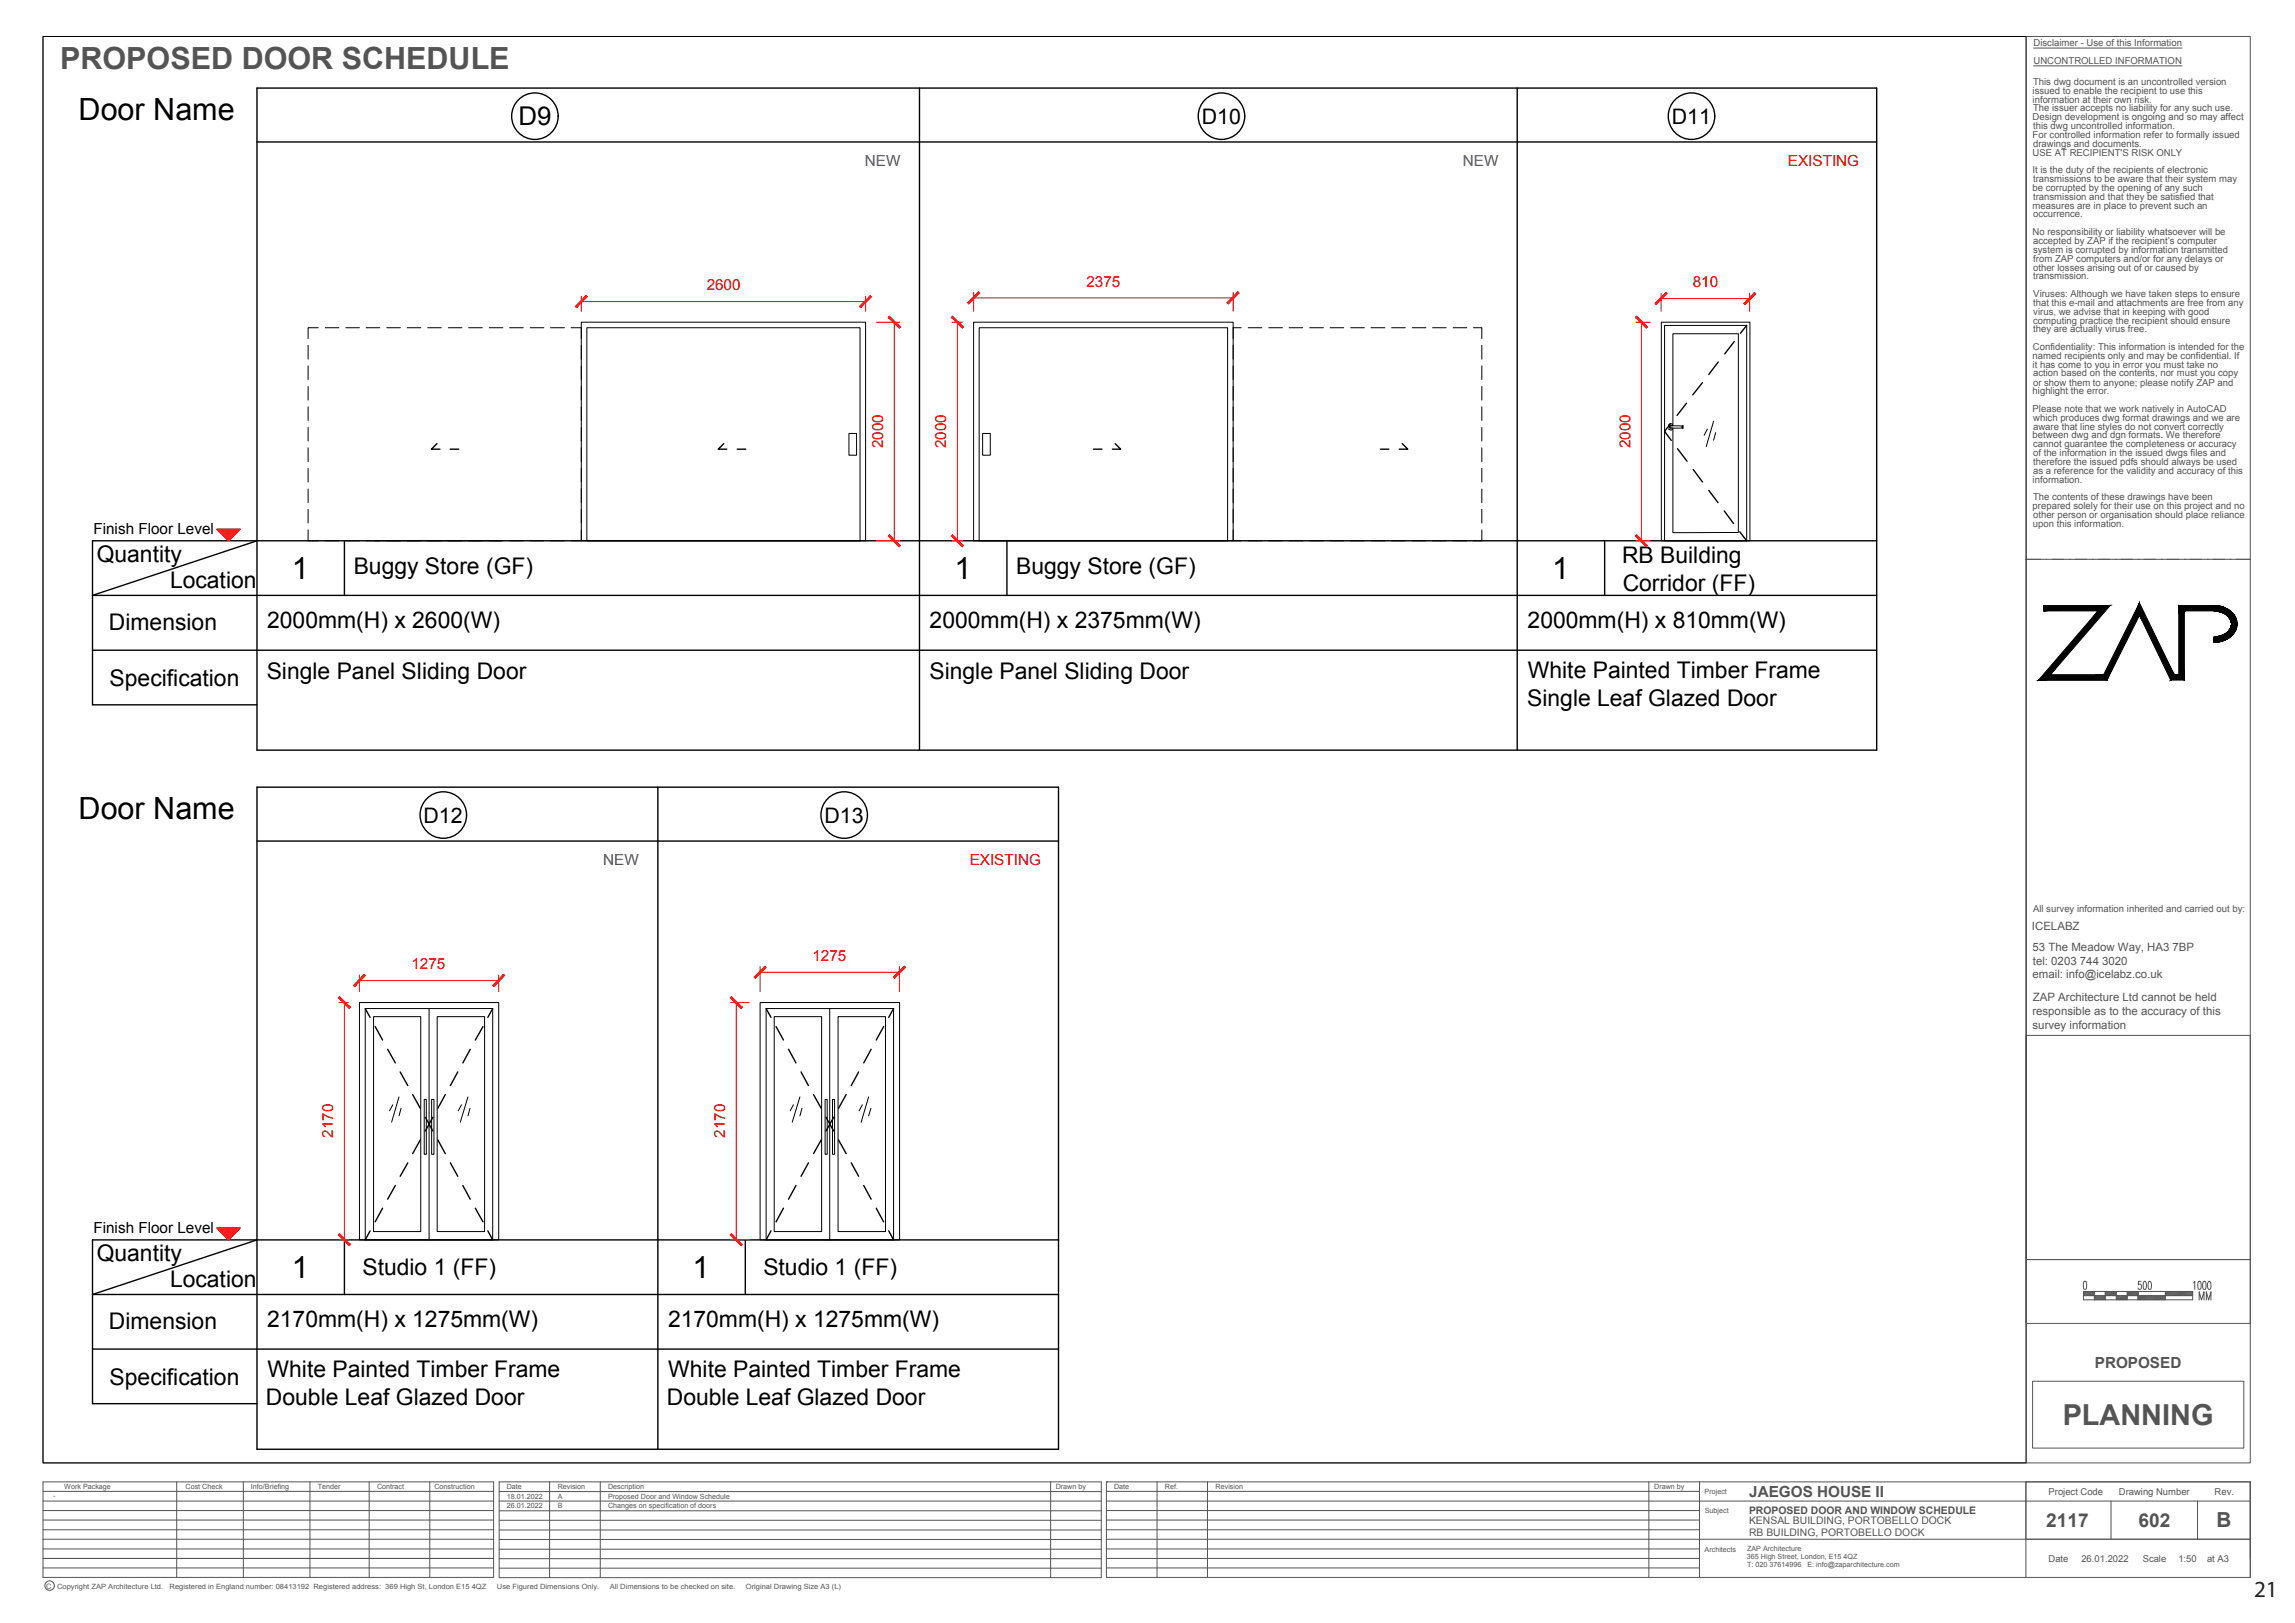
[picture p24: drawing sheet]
<svg xmlns="http://www.w3.org/2000/svg" width="420mm" height="297mm" viewBox="0 0 420 297" stroke-linecap="round" stroke-linejoin="round" font-family="sans-serif">
<defs><g id="words">
<text font-size="5.6" fill="#545454" x="11" y="12.7">PROPOSED DOOR SCHEDULE</text>
<g font-size="5.6">
<text x="14.4" y="21.9">Door Name</text>
<text x="53.4" y="105.9">1</text>
<text x="174.7" y="105.9">1</text>
<text x="284.1" y="105.9">1</text>
<text x="14.4" y="149.8">Door Name</text>
<text x="53.4" y="233.8">1</text>
<text x="126.7" y="233.8">1</text>
</g>
<text font-size="5.3" fill="#545454" x="377.5" y="260.7">PLANNING</text>
<text font-size="4.7" x="94.9" y="22.9">D9</text>
<g font-size="4.2">
<text x="17.7" y="102.9">Quantity</text>
<text x="31.1" y="107.5">Location</text>
<text x="64.7" y="105.1">Buggy Store (GF)</text>
<text x="186" y="105.1">Buggy Store (GF)</text>
<text x="296.8" y="103.1">RB Building</text>
<text x="297" y="108.1">Corridor (FF)</text>
<text x="19.9" y="115.3">Dimension</text>
<text x="48.9" y="114.8">2000mm(H) x 2600(W)</text>
<text x="170.1" y="114.8">2000mm(H) x 2375mm(W)</text>
<text x="279.6" y="114.8">2000mm(H) x 810mm(W)</text>
<text x="20.1" y="125.5">Specification</text>
<text x="48.8" y="124.2">Single Panel Sliding Door</text>
<text x="170.1" y="124.2">Single Panel Sliding Door</text>
<text x="279.6" y="124.2">White Painted Timber Frame</text>
<text x="279.5" y="129.2">Single Leaf Glazed Door</text>
<text x="17.7" y="230.8">Quantity</text>
<text x="66.3" y="233.3">Studio 1 (FF)</text>
<text x="139.7" y="233.3">Studio 1 (FF)</text>
<text x="31.1" y="235.4">Location</text>
<text x="19.9" y="243.3">Dimension</text>
<text x="48.9" y="242.8">2170mm(H) x 1275mm(W)</text>
<text x="122.3" y="242.8">2170mm(H) x 1275mm(W)</text>
<text x="20.1" y="253.4">Specification</text>
<text x="48.7" y="257.1">Double Leaf Glazed Door</text>
<text x="49" y="252">White Painted Timber Frame</text>
<text x="122" y="257.1">Double Leaf Glazed Door</text>
<text x="122.3" y="252">White Painted Timber Frame</text>
</g>
<text font-size="4.2" fill="#231f20" x="412.5" y="292.2">21</text>
<g font-size="3.9">
<text x="219.9" y="22.6">D10</text>
<text x="305.9" y="22.7">D11</text>
<text x="77.5" y="150.6">D12</text>
<text x="150.9" y="150.6">D13</text>
</g>
<text font-size="3.8" fill="#545454" x="405.6" y="279.5">B</text>
<g font-size="3.5" fill="#545454">
<text x="374.5" y="279.4">2117</text>
<text x="391.4" y="279.4">602</text>
</g>
<g font-size="2.8" fill="#00f">
<text x="158.3" y="30.3">NEW</text>
<text x="267.7" y="30.3">NEW</text>
<text x="110.4" y="158.3">NEW</text>
</g>
<g font-size="2.8" fill="#f00">
<text x="327.2" y="30.3">EXISTING</text>
<text x="129.3" y="53.2">2600</text>
<text x="198.8" y="52.5">2375</text>
<text x="309.8" y="52.6">810</text>
<text x="161.6" y="82" transform="rotate(-90 161.6 82)">2000</text>
<text x="173.2" y="82" transform="rotate(-90 173.2 82)">2000</text>
<text x="298.4" y="82" transform="rotate(-90 298.4 82)">2000</text>
<text x="177.5" y="158.2">EXISTING</text>
<text x="75.3" y="177.4">1275</text>
<text x="148.7" y="175.9">1275</text>
<text x="61" y="208.2" transform="rotate(-90 61 208.2)">2170</text>
<text x="132.7" y="208.2" transform="rotate(-90 132.7 208.2)">2170</text>
</g>
<g font-size="2.8">
<text x="17.1" y="97.7">Finish Floor Level</text>
<text x="17.1" y="225.6">Finish Floor Level</text>
</g>
<g font-size="2.8" fill="#545454">
<text x="383.4" y="250.4">PROPOSED</text>
<text x="320.1" y="273.9">JAEGOS HOUSE II</text>
</g>
<g font-size="2.1" fill="#545454">
<text x="371.9" y="170.3">ICELABZ</text>
<text x="372" y="174">53 The Meadow Way, HA3 7BP</text>
<text x="372" y="179.1">email: info@icelabz.co.uk</text>
<text x="372" y="176.5">tel: 0203 744 3020</text>
<text x="371.9" y="185.7">responsible as to the accuracy of this</text>
<text x="372" y="183.2">ZAP Architecture Ltd cannot be held</text>
<text x="372" y="188.2">survey information</text>
</g>
<g font-size="1.9" fill="#545454">
<text x="320.1" y="277.1">PROPOSED DOOR AND WINDOW SCHEDULE</text>
<text x="320.1" y="279">KENSAL BUILDING, PORTOBELLO DOCK</text>
<text x="320.1" y="281">RB BUILDING, PORTOBELLO DOCK</text>
</g>
<g font-size="1.7" fill="#545454">
<text x="372.1" y="8.5">Disclaimer - Use of this Information</text>
<text x="372.1" y="11.7">UNCONTROLLED INFORMATION</text>
<text x="372" y="17.1">issued to enable the recipient to use this</text>
<text x="372.1" y="15.5">This dwg document is an uncontrolled version</text>
<text x="372" y="18.8">information at their own risk.</text>
<text x="372" y="22">Design development is ongoing and so may affect</text>
<text x="372.1" y="20.4">The issuer accepts no liability for any such use.</text>
<text x="372.1" y="23.6">this dwg uncontrolled information.</text>
<text x="372" y="25.3">For controlled information refer to formally issued</text>
<text x="372" y="28.5">USE AT RECIPIENT'S RISK ONLY</text>
<text x="372.1" y="26.9">drawings and documents.</text>
<text x="371.9" y="31.7">It is the duty of the recipients of electronic</text>
<text x="372" y="35">be corrupted by the opening of any such</text>
<text x="372.1" y="33.3">transmissions to be aware that their system may</text>
<text x="372" y="38.2">measures are in place to prevent such an</text>
<text x="372.1" y="36.6">transmission and that they be satisfied that</text>
<text x="372.1" y="39.8">occurrence.</text>
<text x="372" y="43">No responsibility or liability whatsoever will be</text>
<text x="372.1" y="44.6">accepted by ZAP if the recipient’s computer</text>
<text x="372.1" y="46.3">system is corrupted by information transmitted</text>
<text x="372.1" y="47.9">from ZAP computers and/or for any delays or</text>
<text x="372.1" y="49.5">other losses arising out of or caused by</text>
<text x="372.1" y="51.1">transmission.</text>
<text x="372.1" y="56">that this e-mail and attachments are free from any</text>
<text x="372.1" y="59.2">computing practice the recipient should ensure</text>
<text x="372.1" y="54.3">Viruses: Although we have taken steps to ensure</text>
<text x="372.1" y="57.6">virus, we advise that in keeping with good</text>
<text x="372" y="65.7">named recipients only and may be confidential. If</text>
<text x="372" y="64.1">Confidentiality: This information is intended for the</text>
<text x="372.1" y="60.8">they are actually virus free.</text>
<text x="372" y="67.3">it has come to you in error you must take no</text>
<text x="372.1" y="68.9">action based on the contents, nor must you copy</text>
<text x="372.1" y="70.5">or show them to anyone; please notify ZAP and</text>
<text x="372" y="72.2">highlight the error.</text>
<text x="372" y="75.4">Please note that we work natively in AutoCAD</text>
<text x="372.1" y="77">which produces dwg format drawings and we are</text>
<text x="372" y="80.2">between dwg and dgn formats. We therefore</text>
<text x="372.1" y="78.6">aware that line styles do not convert correctly</text>
<text x="372.1" y="81.8">cannot guarantee the completeness or accuracy</text>
<text x="372.1" y="83.5">of the information in the issued dwgs files and</text>
<text x="372" y="88.3">information.</text>
<text x="372.1" y="85.1">therefore the issued pdfs should always be used</text>
<text x="372.1" y="86.7">as a reference for the validity and accuracy of this</text>
<text x="372" y="93.2">prepared solely for their use on this project and no</text>
<text x="372.1" y="91.5">The contents of these drawings have been</text>
<text x="372.1" y="94.8">other person or organisation should place reliance</text>
<text x="372" y="96.4">upon this information.</text>
<text x="372.1" y="166.8">All survey information inherited and carried out by:</text>
<text x="374.9" y="273.5">Project Code</text>
<text x="387.8" y="273.5">Drawing Number</text>
<text x="405.3" y="273.5">Rev.</text>
<text x="374.9" y="285.8">Date</text>
<text x="380.9" y="285.8">26.01.2022</text>
<text x="392.1" y="285.8">Scale</text>
<text x="398.6" y="285.8">1:50</text>
<text x="403.9" y="285.8">at A3</text>
</g>
<text font-size="1.4" fill="#545454" x="8.5" y="290.7">C</text>
<g font-size="1.3" fill="#545454">
<text x="9.7" y="274.2">-</text>
<text x="11.8" y="272.5">Work Package</text>
<text x="33.9" y="272.5">Cost Check</text>
<text x="45.9" y="272.4">Info/Briefing</text>
<text x="58.2" y="272.5">Tender</text>
<text x="69" y="272.5">Contract</text>
<text x="79.5" y="272.5">Construction</text>
<text x="92.7" y="274.2">18.01.2022</text>
<text x="92.7" y="272.5">Date</text>
<text x="102.1" y="274.3">A</text>
<text x="102.1" y="272.5">Revision</text>
<text x="111.3" y="274.3">Proposed Door and Window Schedule</text>
<text x="111.3" y="272.5">Description</text>
<text x="193.2" y="272.5">Drawn by</text>
<text x="203.9" y="272.4">Date</text>
<text x="213.2" y="272.5">Ref.</text>
<text x="222.5" y="272.5">Revision</text>
<text x="302.7" y="272.5">Drawn by</text>
<text x="312" y="273.4">Project</text>
<text x="92.7" y="276">26.01.2022</text>
<text x="102.1" y="276">B</text>
<text x="111.3" y="276">Changes on specification of doors</text>
<text x="312" y="276.9">Subject</text>
<text x="312" y="283.9">Architects</text>
<text x="319.7" y="285.3">365 High Street, London, E15 4QZ</text>
<text x="319.7" y="283.8">ZAP Architecture</text>
<text x="319.7" y="286.7">T: 020 37614996</text>
<text x="330.8" y="286.7">E: info@zaparchitecture.com</text>
<text x="10.5" y="290.7">Copyright ZAP Architecture Ltd.</text>
<text x="31" y="290.7">Registered in England number: 08413192 Registered address: 369 High St, London E15 4QZ</text>
<text x="90.9" y="290.7">Use Figured Dimensions Only.</text>
<text x="111.6" y="290.7">All Dimensions to be checked on site.</text>
<text x="136.5" y="290.7">Original Drawing Size A3 (L)</text>
</g>
</g></defs>
<g fill="none" stroke="#000" stroke-width=".25">
<path d="M47 16.1h296.4v121.2h-296.4zM168.3 16.1v121.2M277.7 16.1v121.2M47 26h296.4M319.7 59.6l-1.2 1.4M305.7 77.5l-1.1 1.4 1.3 1.7M308.6 73.8l-1.7 2.2M311.6 70l-1.8 2.3M314.4 66.2l-1.7 2.3M317.4 62.5l-1.8 2.3M47 99l-30.1 10h326.5M63 99v10"/>
<path d="M80 81.2l-1.1 1h1.6M82.4 82.2h1.5M132.5 81.2l-1.1 1h1.6M134.9 82.2h1.6M184.3 99v10M200.1 82.2h1.6M204.1 81.2l1 1h-1.5M252.6 82.2h1.6M256.6 81.2l1 1h-1.5M293.7 99v10M307 82.1l1.7 2.3M309.9 85.9l1.7 2.3"/>
<path d="M312.7 89.7l1.7 2.3M315.5 93.5l1.7 2.3M318.4 97.3l1.3 1.7M343.4 99h-326.5v30h30.1M16.9 119h326.5M47 144h146.7v121.2h-146.7zM47 153.9h146.7M120.4 144v121.2M66.8 184.6l.9 1.6M68.7 187.9l1.3 2.4M70.9 192l1.4 2.5M73.2 196.2l1.4 2.5"/>
<path d="M83.8 196.2l-1.4 2.5M86.1 192l-1.4 2.5M88.4 187.9l-1.4 2.4M90.2 184.6l-.9 1.6M140.2 184.6l.9 1.6M142 187.9l1.4 2.4M144.3 192l1.4 2.5M146.6 196.2l1.4 2.5M157.1 196.2l-1.3 2.5M159.4 192l-1.3 2.5M161.7 187.9l-1.3 2.4M163.5 184.6l-.9 1.6"/>
<path d="M72.3 216.9l-1.4 2.5M74.6 212.8l-1.4 2.5M75.5 200.3l1.4 2.5M76.9 208.6l-1.4 2.5M77.8 204.5l1.4 2.5M79.2 204.5l-1.4 2.5M80.1 208.6l1.4 2.5M81.5 200.3l-1.4 2.5M82.4 212.8l1.4 2.5M84.7 216.9l1.4 2.5M145.7 216.9l-1.4 2.5M148 212.8l-1.4 2.5"/>
<path d="M148.9 200.3l1.4 2.5M150.3 208.6l-1.4 2.5M151.2 204.5l1.4 2.5M152.6 204.5l-1.4 2.5M153.5 208.6l1.4 2.5M154.9 200.3l-1.4 2.5M155.8 212.8l1.3 2.5M158.1 216.9l1.3 2.5M47 226.9l-30.1 10h176.8M63 226.9v10M67.7 225.2l-.9 1.7M70 221.1l-1.3 2.5"/>
<path d="M87 221.1l1.4 2.5M89.3 225.2l.9 1.7M136.4 226.9v10M141.1 225.2l-.9 1.7M143.4 221.1l-1.4 2.5M160.4 221.1l1.3 2.5M162.6 225.2l.9 1.7M193.7 226.9h-176.8v30h30.1M16.9 246.9h176.8"/>
<circle cx="97.9" cy="21.3" r="4.3"/>
<circle cx="223.5" cy="21.3" r="4.3"/>
<circle cx="309.6" cy="21.3" r="4.3"/>
<circle cx="81.1" cy="149.1" r="4.3"/>
<circle cx="154.5" cy="149.1" r="4.3"/>
</g>
<g fill="#f00" stroke="#f00" stroke-width=".18">
<path d="M39.7 96.8h4.2l-2.1 2.2z"/>
<path d="M39.7 224.7h4.2l-2.1 2.2z"/>
<path d="M107.3 54.1l-1.8 2.2 2-2zM107.3 54.1l-1.8 2.2-.2-.2z"/>
<path d="M157.3 56.1l.2 .2 1.8-2.2zM159.3 54.1l.2 .2-2 2z"/>
<path d="M162.6 58.1l1.9 2 .3-.3zM162.6 58.1l.2-.2 2 1.9z"/>
<path d="M162.8 97.9l-.2 .2 2.2 1.8zM162.6 98.1l2.2 1.8-.3 .2z"/>
<path d="M174.3 97.9l-.2 .2 2.2 1.8zM174.1 98.1l2.2 1.8-.2 .2z"/>
<path d="M174.1 58.1l2 2 .2-.3zM174.1 58.1l.2-.2 2 1.9z"/>
<path d="M179.1 53.4l-1.8 2.2 2-2zM179.1 53.4l-1.8 2.2-.2-.2z"/>
<path d="M224.5 55.4l.2 .2 1.9-2.2zM226.6 53.4l.2 .2-2.1 2z"/>
<path d="M304.9 53.5l-1.8 2.2 2-1.9zM304.9 53.5l-1.8 2.2-.2-.2z"/>
<path d="M319.1 55.5l.2 .2 1.8-2.2zM321.1 53.5l.2 .3-2 1.9z"/>
<path d="M299.3 58.1l2 2 .2-.3zM299.3 58.1l.2-.2 2 1.9z"/>
<path d="M299.5 97.9l-.2 .2 2.2 1.8zM299.3 98.1l2.2 1.8-.2 .2z"/>
<path d="M66.7 178.3l-1.8 2.2 2-2zM66.7 178.3l-1.8 2.2-.2-.2z"/>
<path d="M92.2 178.3l-2 2 .2 .2zM92.2 178.3l.2 .2-2 2z"/>
<path d="M61.9 182.6l2 2 .2-.3zM61.9 182.6l.2-.2 2 1.9z"/>
<path d="M62.1 225.8l-.2 .2 2.2 1.7zM61.9 226l2.2 1.7-.2 .3z"/>
<path d="M133.9 225.8l-.3 .2 2.2 1.7zM133.6 226l2.2 1.7-.2 .3z"/>
<path d="M133.6 182.6l2 2 .2-.3zM133.6 182.6l.3-.2 1.9 1.9z"/>
<path d="M140 176.8l-1.8 2.2 2-2zM140 176.8l-1.8 2.2-.2-.2z"/>
<path d="M163.5 178.8l.2 .2 1.8-2.2zM165.5 176.8l.2 .2-2 2z"/>
</g>
<g fill="none" stroke="#f00" stroke-width=".18">
<path d="M106.4 54.2v2.8M106.4 55.2h52M158.4 54.2v2.8M160.4 59h4.3M163.7 59v40M174.2 59h1.9M175.2 59v40M178.2 53.5v3.5M178.2 54.5h47.5M225.7 53.5v3.5M299.4 59h2.6M300.4 59v40"/>
<path d="M304 53.7v3.3M304 54.6h16.2M320.2 53.7v3.3M39.7 96.8h4.2l-2.1 2.2zM160.4 99h4.3M174.2 99h1.9M299.4 99h2.6M65.8 178.4v3.1M65.8 179.4h25.5M91.3 178.4v3.1M139.1 176.9v4.6M139.1 177.9h25.5"/>
<path d="M164.6 176.9v4.6M62 183.5h1.8M63 183.5v43.4M133.7 183.5h3.4M134.7 183.5v43.4M39.7 224.7h4.2l-2.1 2.2zM62 226.9h1.8M133.7 226.9h3.4"/>
</g>
<g fill="none" stroke="#000" stroke-width=".18">
<path d="M7.9 6.7h362.9v261h-362.9zM58.2 60h-1.8v2M59.5 60h2.5M63.3 60h2.5M67 60h2.5M70.8 60h2.5M74.5 60h2.5M78.3 60h2.5M82 60h2.5M85.8 60h2.5M89.5 60h2.5M93.3 60h2.5"/>
<path d="M97 60h2.5M100.7 60h2.6M104.5 60h1.9v2M106.4 59h52v40h-52zM107.4 60h50v39h-50zM178.2 59h47.5v40h-47.5zM179.2 60h45.5v39h-45.5zM227.2 60h-1.5v2M228.4 60h2.5M232.2 60h2.5M235.9 60h2.5M239.7 60h2.5"/>
<path d="M243.4 60h2.5M247.2 60h2.5M250.9 60h2.5M254.7 60h2.5M258.4 60h2.5M262.2 60h2.5M265.9 60h2.5M269.7 60h1.5v2M304 59h16.2v40h-16.2zM304.6 59.6h15.1v39.4h-15.1zM56.4 63.2v2.5M56.4 67v2.5"/>
<path d="M56.4 70.7v2.5M56.4 74.5v2.4M56.4 78.2v2.5M106.4 63.2v2.5M106.4 67v2.5M106.4 70.7v2.5M106.4 74.5v2.4M106.4 78.2v2.5M155.4 79.3h1.4v4h-1.4zM179.8 79.3h1.4v4h-1.4zM225.7 63.2v2.5M225.7 67v2.5"/>
<path d="M225.7 70.7v2.5M225.7 74.5v2.4M225.7 78.2v2.5M271.2 63.2v2.5M271.2 67v2.5M271.2 70.7v2.5M271.2 74.5v2.4M271.2 78.2v2.5M305.5 77.7l-.1 .9 .4 .1 .3-.1M305.5 77.6h.6M305.6 78.1l.1-.2 2.1 .1 .1 .3h-2.2zM305.9 77.9h-.1l-.2 .2 .1 .2h.2"/>
<path d="M306 77.7l.1 .2M306.1 78.3l-.1 .3M306.2 77.9v-16.8h11.9v36.3l-11.9 .1v-19.2M307.8 78.3h.1M307.8 78h.1M312.5 78.5l-.6 1.2M313.6 77.1l-1.4 4.6M314 79.2l-.4 1.3M56.4 97v2h1.8M56.4 81.9v2.6M56.4 85.7v2.5M56.4 89.5v2.5"/>
<path d="M56.4 93.2v2.5M59.5 99h2.5M63.3 99h2.5M67 99h25M93.3 99h2.5M97 99h2.5M100.7 99h2.6M106.4 97v2h-1.9M106.4 81.9v2.6M106.4 85.7v2.5M106.4 89.5v2.5M106.4 93.2v2.5"/>
<path d="M225.7 81.9v2.6M225.7 85.7v2.5M225.7 89.5v2.5M225.7 93.2v2.5M225.7 97v2h1.5M228.4 99h2.5M232.2 99h2.5M235.9 99h2.5M239.7 99h2.5M243.4 99h2.5M247.2 99h2.5M250.9 99h2.5"/>
<path d="M254.7 99h2.5M258.4 99h2.5M262.2 99h2.5M265.9 99h2.5M271.2 97v2h-1.5M271.2 81.9v2.6M271.2 85.7v2.5M271.2 89.5v2.5M271.2 93.2v2.5M65.8 183.5h25.5v43.4h-25.5zM66.8 184.6h23.4v42.3h-23.4zM68.4 186h8.6v39.4h-8.6z"/>
<path d="M78.5 184.6v42.3M80 186h8.7v39.4h-8.7zM139.1 183.5h25.5v43.4h-25.5zM140.2 184.6h23.3v42.3h-23.3zM141.7 186h8.7v39.4h-8.7zM151.8 184.6v42.3M153.4 186h8.6v39.4h-8.6zM71.9 202.2l-.6 1.1M73 200.7l-1.3 4.6M73.4 202.8l-.4 1.4M77.6 201.2h.4v10h-.4zM79 201.2h.4v10h-.4z"/>
<path d="M84.5 202.2l-.6 1.1M85.6 200.7l-1.4 4.6M86 202.8l-.4 1.4M145.2 202.2l-.6 1.1M146.4 200.7l-1.4 4.6M146.8 202.8l-.4 1.4M151 201.2h.4v10h-.4zM152.4 201.2h.3v10h-.3zM157.8 202.2l-.6 1.1M159 200.7l-1.4 4.6M159.4 202.8l-.4 1.4"/>
</g>
<g fill="none" stroke="#545454" stroke-width=".18">
<path d="M7.9 6.7h403.9v261h-403.9zM370.8 6.7v261M372.1 8.8h27.2M372.1 12.1h27.2M370.8 102.3h41.1M378.7 102.3h.1M382.9 102.3h.1M387.1 102.3h.1M391.3 102.3h.1M395.5 102.3h.1M399.8 102.3h.1M403.9 102.3h.1"/>
<path d="M408.1 102.3h.1M370.8 189.5h41v41h-41zM370.8 230.5h41v11.7h-41zM381.3 236.3h20v1.6h-20zM381.3 237.1h20M381.3 236.3v.1M381.4 234.5h.4l.1 .6a.76 .76 0 0 1-.3 .9h-.1a.86 .86 0 0 1-.2-1.2zM381.5 236.3l-.2 .3M381.7 236.3l-.4 .5M381.9 236.3l-.6 .7M382.1 236.3l-.8 .8M382.3 236.3l-.8 .8"/>
<path d="M382.5 236.3l-.8 .8M382.5 237.1l.8-.8v1.6M382.7 236.3l-.8 .8M382.9 236.3l-.8 .8M383.1 236.3l-.8 .8M383.3 237.1h.1M383.3 236.9l-.2 .2M383.3 236.7l-.4 .4M383.3 236.5l-.6 .6M383.5 237.1l-.2 .2M383.7 237.1l-.4 .4M383.9 237.1l-.6 .6"/>
<path d="M384.1 237.1l-.8 .8M384.3 237.1l-.8 .8M384.5 237.1l-.8 .8M384.6 237.1l-.7 .8M384.8 237.1l-.7 .8M385.1 237.1l-.8 .8M385.2 237.1l-.7 .8M385.3 236.3v1.6M385.3 237.6l-.2 .3M385.3 237.4l-.4 .5M385.3 237.2l-.6 .7M385.4 236.3l-.1 .2"/>
<path d="M385.6 236.3l-.3 .4M385.8 236.3l-.5 .5M386 236.3l-.7 .8M386.2 236.3l-.8 .8M386.4 236.3l-.8 .8M386.6 236.3l-.8 .8M386.8 236.3l-.8 .8M387 236.3l-.8 .8M387.1 236.3l-.7 .8M387.3 236.4l-.7 .7M387.3 236.3v1.6M387.3 237l-.1 .1"/>
<path d="M387.3 236.8l-.3 .3M387.3 236.6l-.5 .5M387.4 237.1l-.1 .1M387.6 237.1l-.3 .3M387.8 237.1l-.5 .5M387.9 237.1l-.6 .7M388.2 237.1l-.8 .8M388.4 237.1l-.8 .8M388.5 237.1l-.7 .8M388.7 237.1l-.7 .8M388.9 237.1l-.7 .8M389.1 237.1l-.7 .8"/>
<path d="M389.3 237.3l-.6 .6M389.3 237.1l-.7 .8M389.3 236.3h.1M389.3 236.3v1.6M389.3 237.7l-.1 .2M389.3 237.5l-.3 .4M389.5 236.3l-.2 .2M389.7 236.3l-.4 .5M389.9 236.3l-.6 .6M390.1 236.3l-.8 .8M390.3 236.3l-.8 .8M390.5 236.3l-.8 .8"/>
<path d="M390.6 236.3l-.7 .8M390.9 236.3l-.8 .8M391 236.3l-.7 .8M391.2 236.3l-.7 .8M391.3 236.7l-.4 .4M391.3 236.5l-.6 .6M391.3 237.1h.1M391.3 236.3v1.6l.7-.8M391.3 236.9l-.2 .2M391.5 237.1l-.2 .2M391.7 237.1l-.4 .4M391.8 234.5h-.4l-.1 .6 .1-.1a.49 .49 0 0 1 .6 .3 .49 .49 0 0 1-.3 .7l-.3-.1-.1-.2"/>
<path d="M391.8 237.1l-.5 .5M392.3 237.1l-.8 .8M392.3 234.6h.4l.1 .5a.76 .76 0 0 1-.2 .9h-.1a1.35 1.35 0 0 1-.2-1.4zM392.4 237.1l-.7 .8M392.6 237.1l-.7 .8M392.8 237.1l-.7 .8M393 237.1l-.7 .8M393.2 237.1l-.7 .8M393.2 234.6l.2-.1a1.3 1.3 0 0 1 .2 1.4l-.2 .1a1.35 1.35 0 0 1-.2-1.4zM393.4 237.1l-.8 .8M393.6 237.1l-.8 .8M393.8 237.1l-.7 .8"/>
<path d="M394 237.1l-.8 .8M394.2 237.1l-.8 .8M394.4 237.1l-.8 .8M394.6 237.1l-.8 .8M394.8 237.1l-.8 .8M395 237.1l-.8 .8M395.1 237.1l-.7 .8M395.3 237.1l-.7 .8M395.6 237.1l-.8 .8M395.7 237.1l-.7 .8M395.9 237.1l-.7 .8M396.1 237.1l-.7 .8"/>
<path d="M396.3 237.7l-.1 .2M396.3 237.5l-.4 .4M396.3 237.3l-.5 .6M396.3 237.1l-.7 .8M396.3 236.3h.1M396.3 236.3v1.6M396.5 236.3l-.2 .2M396.7 236.3l-.4 .5M396.9 236.3l-.6 .6M397.1 236.3l-.8 .8M397.3 236.3l-.8 .8M397.5 236.3l-.8 .8"/>
<path d="M397.7 236.3l-.8 .8M397.8 236.3l-.7 .8M398.1 236.3l-.8 .8M398.2 236.3l-.7 .8M398.4 236.3l-.7 .8M398.6 236.3l-.7 .8M398.8 236.3l-.7 .8M399 236.3l-.7 .8M399.2 236.3l-.7 .8M399.4 236.3l-.8 .8M399.6 236.3l-.7 .8M399.8 236.3l-.8 .8"/>
<path d="M400 236.3l-.8 .8M400.2 236.3l-.7 .8M400.4 236.3l-.8 .8M400.6 236.3l-.8 .8M400.8 236.3l-.8 .8M401 236.3l-.8 .8M401.1 236.3l-.7 .8M401.3 237l-.1 .1M401.3 236.8l-.3 .3M401.3 236.6l-.5 .5M401.3 236.4l-.7 .7M401.4 234.8l.3-.3v1.5"/>
<path d="M402.3 234.6l.2-.1a1.3 1.3 0 0 1 .2 1.4l-.2 .1a1.35 1.35 0 0 1-.2-1.4zM402.5 237.9v-1.5l.4 1.5 .4-1.5v1.5M403.2 234.6h.4l.1 .5a.76 .76 0 0 1-.2 .9h-.2a1.35 1.35 0 0 1-.1-1.4zM403.8 237.9v-1.5l.4 1.5 .4-1.5v1.5M404.2 234.6h.3l.1 .5a.76 .76 0 0 1-.2 .9h-.1a1.15 1.15 0 0 1-.1-1.4zM372 252.8h38.6v12.2h-38.6zM7.9 271.2h82.4v17.5h-82.4zM7.9 278.2h82.4M7.9 274.7h82.4M7.9 279.9h82.4M7.9 276.4h82.4M7.9 272.9h82.4"/>
<path d="M32.3 271.2v17.5M44.5 271.2v17.5M56.7 271.2v17.5M67.6 271.2v17.5M78.7 271.2v17.5M91.4 274.7h110.1M91.4 271.2h110.1v17.5h-110.1zM91.4 273h110.1M91.4 276.5h110.1M91.4 278.2h110.1M91.4 280h110.1M100.6 271.2v17.5"/>
<path d="M109.9 271.2v17.5M192.3 271.2v17.5M202.5 278.2h108.5M202.5 274.7h209.3M202.5 279.9h108.5M202.5 276.4h108.5M202.5 272.9h108.5M202.5 271.2h.1M202.5 271.2h209.3v17.5h-209.3zM211.7 271.2v17.5M221 271.2v17.5M301.7 271.2v17.5"/>
<path d="M311 271.2v17.5M370.8 271.2v17.5M370.8 271.2h41v10.5h-41zM386.3 274.7v7M402.2 274.7v7M7.9 285.2h82.4M7.9 281.7h82.4M7.9 283.5h82.4M7.9 286.9h82.4M91.4 281.7h110.1M91.4 283.5h110.1M91.4 285.2h110.1"/>
<path d="M91.4 287h110.1M202.5 285.2h108.5M202.5 281.7h209.3M202.5 283.5h108.5M202.5 286.9h108.5"/>
<circle cx="9.1" cy="290.2" r=".87"/>
</g>
<path d="M374 110.8v1l12.2-1zM374 111.8l12.2-1-2.2 1zM384 111.8l-8.8 11.7 11-12.7zM384 111.8l-8.8 11.7-2.2 1zM373 124.5l12-1h-9.8zM373 124.5l12-1 .6 1zM391.5 110.4l-6.5 13.1 .6 1zM391.5 110.4v2.2l-5.9 11.9zM391.5 110.4v2.2l6.4 10.8zM391.5 112.6l6.4 10.8-.6 1zM397.9 123.4l-.6 1 1.4-1zM397.3 124.4l1.4-1 1.1 1zM398.7 110.8v12.6l1.1 1zM398.7 110.8l1.1 1v12.6zM398.7 110.8l1.1 1 5.4-1zM399.8 111.8l5.4-1v1zM405.2 110.8v1l.1-1zM405.3 110.8l-.1 1zM405.3 110.8v1zM405.4 110.8l-.1 1zM405.4 110.8l-.1 1zM405.5 110.8l-.2 1zM405.5 110.8l-.1 1 .2-1zM405.6 110.8l-.2 1zM405.6 110.8l-.1 1zM405.7 110.8l-.2 1zM405.7 110.8l-.1 1 .2-.9zM405.8 110.9l-.2 .9zM405.8 110.9l-.1 .9zM405.9 110.9l-.2 .9zM405.9 110.9l-.1 .9 .2-.9zM406 110.9l-.2 1zM406 110.9l-.2 1zM406.1 110.9l-.3 1zM406.1 110.9l-.2 1zM406.2 110.9l-.3 1zM406.2 110.9l-.2 1 .3-1zM406.3 110.9l-.2 1zM406.3 110.9l-.2 1zM406.4 110.9l-.3 1zM406.4 110.9l-.3 1 .4-.9zM406.5 111l-.3 1-.1-.1zM406.5 111l-.3 1zM406.6 111l-.4 1zM406.6 111l-.3 1 .4-1zM406.7 111l-.3 1h-.1zM406.7 111l-.3 1 .4-.9zM406.8 111.1l-.4 .9zM406.8 111.1l-.4 .9zM406.9 111.1l-.4 .9h-.1zM406.9 111.1l-.4 .9 .4-.9zM406.9 111.1l-.4 .9zM406.9 111.1l-.3 .9 .4-.8zM407 111.2l-.3 .9-.1-.1zM407 111.2l-.3 .9 .4-.9zM407.1 111.2l-.4 .9zM407.1 111.2l-.4 .9 .5-.9zM407.2 111.2l-.5 .9zM407.2 111.2l-.4 .9 .5-.8zM407.3 111.3l-.4 .9zM407.3 111.3l-.4 .9 .5-.9zM407.4 111.3l-.5 .9zM407.4 111.3l-.5 .9 .6-.8zM407.5 111.4l-.5 .9zM407.5 111.4l-.5 .9 .5-.9zM407.5 111.4l-.5 .9zM407.5 111.4l-.4 .9 .5-.8zM407.6 111.5l-.5 .8zM407.6 111.5l-.5 .8 .6-.8zM407.7 111.5l-.5 .8h-.1zM407.7 111.5l-.5 .8 .6-.8zM407.8 111.5l-.6 .9zM407.8 111.5l-.6 .9 .7-.8zM407.9 111.6l-.6 .8h-.1zM407.9 111.6l-.6 .8 .7-.7zM408 111.7l-.6 .8zM408 111.7l-.6 .8zM408 111.7l-.6 .8zM408 111.7l-.6 .8 .7-.8zM408.1 111.7l-.7 .8zM408.1 111.7l-.6 .9 .7-.8zM408.2 111.8l-.7 .8zM408.2 111.8l-.7 .8zM408.2 111.9l-.6 .7zM408.2 111.9l-.6 .7 .7-.7zM407.6 112.6l.7-.7zM408.3 111.9l-.7 .8 .8-.7zM407.6 112.7l.8-.7zM407.7 112.7l.7-.7zM407.7 112.7l.7-.7zM408.4 112l-.6 .8 .7-.7zM407.8 112.8l.7-.7zM407.8 112.8l.8-.6zM407.8 112.8l.8-.6zM407.8 112.8l.8-.6zM407.8 112.8l.8-.5zM407.9 112.9l.8-.6zM407.9 112.9l.8-.6zM407.9 112.9l.8-.5v-.1zM407.9 112.9l.8-.5-.7 .6zM408 113l.8-.5-.1-.1zM408 113l.8-.5zM408 113.1l.9-.6zM408 113.1l.9-.6zM408 113.1l.9-.5v-.1zM408 113.1l.9-.5zM408 113.1l.9-.4v-.1zM408 113.1l.9-.4zM408.1 113.2l.9-.5zM408.1 113.2l.9-.5zM408.1 113.2l.9-.4v-.1zM408.1 113.2l.9-.4zM408.1 113.3l1-.4-.1-.1zM408.1 113.3l1-.4zM408.2 113.4l.9-.4v-.1zM408.2 113.4l.9-.4zM408.2 113.4l.9-.3v-.1zM408.2 113.4l.9-.3zM408.2 113.4l1-.3h-.1zM408.2 113.4l1-.3-.9 .4zM408.3 113.5l.9-.4zM408.3 113.5l.9-.3zM408.3 113.6l.9-.3v-.1zM408.3 113.6l.9-.3zM408.3 113.6l1-.2-.1-.1zM408.3 113.6l1-.2zM408.3 113.7l1-.3zM408.3 113.7l1-.2zM408.3 113.7l1-.1zM408.3 113.7l1-.1zM408.3 113.8l1-.2zM408.3 113.8l1-.1zM408.3 113.8l1-.1zM408.3 113.8l1-.1zM408.3 113.9l1.1-.1zM408.3 113.9l1.1-.1zM408.3 113.9l1.1-.1zM408.3 113.9h1.1zM408.4 114l1-.1zM408.4 114h1zM408.4 114.1l1-.1zM408.4 114.1h1zM408.4 114.1l1 .1zM408.4 114.1l1 .1zM408.4 114.2h1zM408.4 114.2h1zM408.4 114.2l1 .1zM408.4 114.2l1 .1zM408.4 114.3l1 .2v-.2zM408.4 114.3l1 .2zM408.4 114.3l1 .2zM408.4 114.3l1 .2-1.1-.1zM408.3 114.4l1.1 .1zM408.3 114.4l1 .2zM408.3 114.5l1 .2zM408.3 114.5l1 .2zM408.3 114.5l1 .3zM408.3 114.5l1 .3zM408.3 114.6l1 .3v-.1zM408.3 114.6l1 .3zM408.3 114.6l1 .4zM408.3 114.6l1 .4zM408.3 114.7l.9 .3h.1zM408.3 114.7l.9 .3zM408.3 114.7l.9 .4v-.1zM408.3 114.7l.9 .4-.9-.3zM408.3 114.8l.9 .4zM408.3 114.8l.9 .4zM408.3 114.8l.8 .5 .1-.1zM408.3 114.8l.8 .5zM408.2 114.9l.9 .5v-.1zM408.2 114.9l.9 .5zM408.2 114.9l.9 .5zM408.2 114.9l.9 .5-.9-.4zM408.2 115l.8 .5 .1-.1zM408.1 115l.9 .5zM408.1 115l.9 .6v-.1zM408.1 115l.9 .6zM408.1 115.1l.8 .6 .1-.1zM408.1 115.1l.8 .6zM408.1 115.1l.8 .7v-.1zM408 115.2l.9 .6zM408 115.2l.9 .6zM408 115.2l.9 .6-.9-.5zM408 115.3l.8 .6 .1-.1zM408 115.3l.8 .6zM408 115.3l.7 .7zM408 115.3l.7 .7zM408 115.3l.7 .7zM407.9 115.4l.8 .6zM407.9 115.4l.7 .7 .1-.1zM407.9 115.4l.7 .7zM407.9 115.4l.7 .7zM407.8 115.5l.8 .7zM407.8 115.5l.7 .7zM407.8 115.5l.7 .7zM407.8 115.5l.7 .7zM407.8 115.5l.6 .8zM407.8 115.6l.6 .8zM407.7 115.6l.7 .8zM407.7 115.6l.7 .8zM407.7 115.6l.6 .8zM407.6 115.7l.6 .8 .1-.1zM407.6 115.7l.6 .8zM407.6 115.7l.6 .8zM407.6 115.7l.6 .8zM407.5 115.8l.6 .8 .1-.1zM407.5 115.8l.6 .8zM407.5 115.8l.5 .9 .1-.1zM407.4 115.9l.1-.1 .5 .9zM407.4 115.9l.6 .8zM407.4 115.9l.6 .8zM407.4 115.9l.5 .8h.1zM407.3 115.9l.6 .8zM407.3 115.9l.5 .9 .1-.1zM407.2 115.9l.6 .9zM407.2 115.9l.5 1 .1-.1zM407.2 116l.5 .9zM407.2 116l.4 .9h.1zM407.1 116h.1l.4 .9zM407.1 116l.4 1 .1-.1zM407.1 116.1l.4 .9zM407.1 116.1l.4 .9zM407 116.1h.1l.4 .9zM407 116.1l.4 .9h.1zM407 116.1l.4 .9zM406.9 116.2l.4 .9 .1-.1zM406.9 116.2l.4 .9zM406.9 116.2l.3 .9h.1zM406.9 116.2l.3 .9zM406.8 116.2l.3 1 .1-.1zM406.7 116.2h.1l.3 1zM406.7 116.2l.4 1zM406.7 116.2l.3 1zM406.7 116.2l.2 1h.1zM406.6 116.3l.1-.1 .2 1zM406.6 116.3l.3 1v-.1zM406.5 116.3h.1l.3 1zM406.5 116.3l.3 1h.1zM406.4 116.3l.4 1zM406.4 116.3l.4 1zM406.4 116.4l.3 .9zM406.4 116.4l.2 .9h.1zM406.3 116.4l.3 .9zM406.3 116.4l.2 1zM406.2 116.4h.1l.2 1zM406.2 116.4l.3 1zM406.1 116.4l.3 1zM406.1 116.4l.2 1zM406.1 116.4l.2 1zM406.1 116.4l.1 1h.1zM406 116.4l.2 1zM406 116.4l.1 1.1zM405.9 116.4l.2 1.1zM405.9 116.4l.2 1.1zM405.8 116.5l.1-.1 .1 1.1zM405.8 116.5l.1 1h.1zM405.8 116.5l.1 1zM405.8 116.5v1zM405.7 116.5l.1 1zM405.7 116.5v1h.1zM405.6 116.5h.1v1zM405.6 116.5l.1 1zM405.5 116.5l.1 1zM405.5 116.5v1h.1zM405.4 116.5l.1 1zM405.4 116.5v1zM405.3 116.5l.1 1zM405.3 116.5l.1 1zM405.3 116.5v1zM405.3 116.5l-.1 1h.1zM405.2 116.5v1z" fill="#000" stroke="#000" stroke-width=".18"/>
<use href="#words"/>
</svg>
